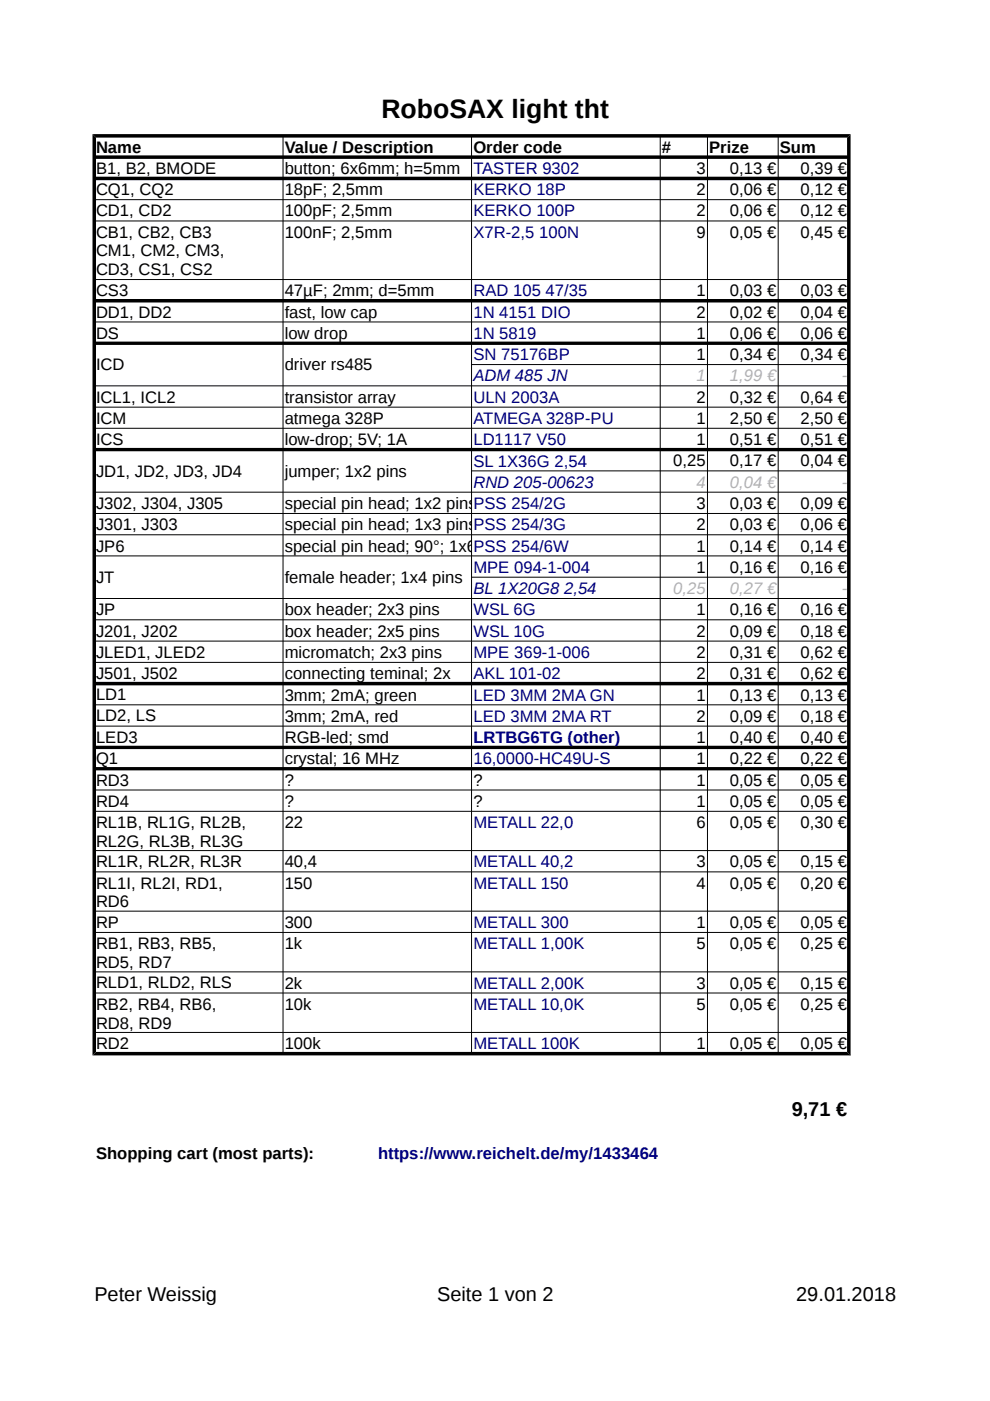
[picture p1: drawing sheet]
<svg xmlns="http://www.w3.org/2000/svg" width="210mm" height="297mm" viewBox="0 0 210 297" stroke-linecap="round" stroke-linejoin="round" font-family="sans-serif">
<defs><g id="words">
<text font-size="5.6" x="80.9" y="25.1">RoboSAX light tht</text>
<g font-size="4.2">
<text x="167.9" y="236.6">9,71 €</text>
<text x="20" y="275.9">Peter Weissig</text>
<text x="92.7" y="275.9">Seite 1 von 2</text>
<text x="168.8" y="275.9">29.01.2018</text>
</g>
<g font-size="3.5">
<text x="20.4" y="32.4">Name</text>
<text x="60.4" y="32.4">Value / Description</text>
<text x="100.4" y="32.4">Order code</text>
<text x="140.3" y="32.4">#</text>
<text x="150.4" y="32.4">Prize</text>
<text x="165.3" y="32.4">Sum</text>
<text x="20.4" y="36.9">B1, B2, BMODE</text>
<text x="20.4" y="41.4">CQ1, CQ2</text>
<text x="60.4" y="36.9">button; 6x6mm; h=5mm</text>
<text x="60.4" y="41.4">18pF; 2,5mm</text>
<text x="147.7" y="36.9">3</text>
<text x="147.7" y="41.4">2</text>
<text x="154.8" y="36.9">0,13 €</text>
<text x="154.8" y="41.4">0,06 €</text>
<text x="169.8" y="36.9">0,39 €</text>
<text x="169.8" y="41.4">0,12 €</text>
<text x="20.4" y="45.9">CD1, CD2</text>
<text x="60.4" y="45.9">100pF; 2,5mm</text>
<text x="147.7" y="45.9">2</text>
<text x="154.8" y="45.9">0,06 €</text>
<text x="169.8" y="45.9">0,12 €</text>
<text x="20.4" y="50.4">CB1, CB2, CB3</text>
<text x="60.4" y="50.4">100nF; 2,5mm</text>
<text x="147.7" y="50.4">9</text>
<text x="154.8" y="50.4">0,05 €</text>
<text x="169.8" y="50.4">0,45 €</text>
<text x="20.4" y="54.4">CM1, CM2, CM3,</text>
<text x="20.4" y="58.3">CD3, CS1, CS2</text>
<text x="20.4" y="62.8">CS3</text>
<text x="60.4" y="62.8">47µF; 2mm; d=5mm</text>
<text x="147.7" y="62.8">1</text>
<text x="154.8" y="62.8">0,03 €</text>
<text x="169.8" y="62.8">0,03 €</text>
<text x="20.4" y="67.3">DD1, DD2</text>
<text x="20.4" y="71.8">DS</text>
<text x="60.4" y="67.3">fast, low cap</text>
<text x="60.4" y="71.8">low drop</text>
<text x="147.7" y="67.3">2</text>
<text x="147.7" y="71.8">1</text>
<text x="154.8" y="67.3">0,02 €</text>
<text x="154.8" y="71.8">0,06 €</text>
<text x="169.8" y="67.3">0,04 €</text>
<text x="169.8" y="71.8">0,06 €</text>
<text x="147.7" y="76.3">1</text>
<text x="154.8" y="76.3">0,34 €</text>
<text x="169.8" y="76.3">0,34 €</text>
<text x="20.4" y="78.5">ICD</text>
<text x="60.4" y="78.5">driver rs485</text>
<text x="20.4" y="85.4">ICL1, ICL2</text>
<text x="20.4" y="89.9">ICM</text>
<text x="60.4" y="85.4">transistor array</text>
<text x="60.4" y="89.9">atmega 328P</text>
<text x="147.7" y="85.4">2</text>
<text x="147.7" y="89.9">1</text>
<text x="154.8" y="85.4">0,32 €</text>
<text x="154.8" y="89.9">2,50 €</text>
<text x="169.8" y="85.4">0,64 €</text>
<text x="169.8" y="89.9">2,50 €</text>
<text x="20.4" y="94.4">ICS</text>
<text x="60.4" y="94.4">low-drop; 5V; 1A</text>
<text x="147.7" y="94.4">1</text>
<text x="154.8" y="94.4">0,51 €</text>
<text x="169.8" y="94.4">0,51 €</text>
<text x="20.4" y="101.1">JD1, JD2, JD3, JD4</text>
<text x="60.4" y="101.1">jumper; 1x2 pins</text>
<text x="142.7" y="98.9">0,25</text>
<text x="154.8" y="98.9">0,17 €</text>
<text x="169.8" y="98.9">0,04 €</text>
<text x="20.4" y="107.9">J302, J304, J305</text>
<text x="60.4" y="107.9">special pin head; 1x2 pinsPSS 254/2G</text>
<text x="147.7" y="107.9">3</text>
<text x="154.8" y="107.9">0,03 €</text>
<text x="169.8" y="107.9">0,09 €</text>
<text x="20.4" y="112.4">J301, J303</text>
<text x="60.4" y="112.4">special pin head; 1x3 pinsPSS 254/3G</text>
<text x="147.7" y="112.4">2</text>
<text x="154.8" y="112.4">0,03 €</text>
<text x="169.8" y="112.4">0,06 €</text>
<text x="20.4" y="116.9">JP6</text>
<text x="60.4" y="116.9">special pin head; 90°; 1x6</text>
<text x="147.7" y="116.9">1</text>
<text x="154.8" y="116.9">0,14 €</text>
<text x="169.8" y="116.9">0,14 €</text>
<text x="20.4" y="123.6">JT</text>
<text x="60.4" y="123.6">female header; 1x4 pins</text>
<text x="147.7" y="121.5">1</text>
<text x="154.8" y="121.5">0,16 €</text>
<text x="169.8" y="121.5">0,16 €</text>
<text x="20.4" y="130.5">JP</text>
<text x="60.4" y="130.5">box header; 2x3 pins</text>
<text x="147.7" y="130.5">1</text>
<text x="154.8" y="130.5">0,16 €</text>
<text x="169.8" y="130.5">0,16 €</text>
<text x="20.4" y="135">J201, J202</text>
<text x="60.4" y="135">box header; 2x5 pins</text>
<text x="147.7" y="135">2</text>
<text x="154.8" y="135">0,09 €</text>
<text x="169.8" y="135">0,18 €</text>
<text x="20.4" y="139.5">JLED1, JLED2</text>
<text x="60.4" y="139.5">micromatch; 2x3 pins</text>
<text x="147.7" y="139.5">2</text>
<text x="154.8" y="139.5">0,31 €</text>
<text x="169.8" y="139.5">0,62 €</text>
<text x="20.4" y="144">J501, J502</text>
<text x="20.4" y="148.4">LD1</text>
<text x="60.4" y="144">connecting teminal; 2x</text>
<text x="60.4" y="148.5">3mm; 2mA; green</text>
<text x="147.7" y="144">2</text>
<text x="147.7" y="148.5">1</text>
<text x="154.8" y="144">0,31 €</text>
<text x="154.8" y="148.5">0,13 €</text>
<text x="169.8" y="144">0,62 €</text>
<text x="169.8" y="148.5">0,13 €</text>
<text x="20.4" y="153">LD2, LS</text>
<text x="60.4" y="153">3mm; 2mA, red</text>
<text x="147.7" y="153">2</text>
<text x="154.8" y="153">0,09 €</text>
<text x="169.8" y="153">0,18 €</text>
<text x="20.4" y="157.5">LED3</text>
<text x="60.4" y="157.5">RGB-led; smd</text>
<text x="147.7" y="157.5">1</text>
<text x="154.8" y="157.5">0,40 €</text>
<text x="169.8" y="157.5">0,40 €</text>
<text x="20.4" y="162">Q1</text>
<text x="20.4" y="166.5">RD3</text>
<text x="60.4" y="162">crystal; 16 MHz</text>
<text x="60.4" y="166.5">?</text>
<text x="100.4" y="166.5">?</text>
<text x="147.7" y="162">1</text>
<text x="147.7" y="166.5">1</text>
<text x="154.8" y="162">0,22 €</text>
<text x="154.8" y="166.5">0,05 €</text>
<text x="169.8" y="162">0,22 €</text>
<text x="169.8" y="166.5">0,05 €</text>
<text x="20.4" y="171.1">RD4</text>
<text x="60.4" y="171.1">?</text>
<text x="100.4" y="171.1">?</text>
<text x="147.7" y="171.1">1</text>
<text x="154.8" y="171.1">0,05 €</text>
<text x="169.8" y="171.1">0,05 €</text>
<text x="20.4" y="175.6">RL1B, RL1G, RL2B,</text>
<text x="20.4" y="179.5">RL2G, RL3B, RL3G</text>
<text x="60.4" y="175.6">22</text>
<text x="147.7" y="175.6">6</text>
<text x="154.8" y="175.6">0,05 €</text>
<text x="169.8" y="175.6">0,30 €</text>
<text x="20.4" y="183.9">RL1R, RL2R, RL3R</text>
<text x="60.4" y="183.9">40,4</text>
<text x="147.7" y="183.9">3</text>
<text x="154.8" y="183.9">0,05 €</text>
<text x="169.8" y="183.9">0,15 €</text>
<text x="20.4" y="188.4">RL1I, RL2I, RD1,</text>
<text x="60.4" y="188.4">150</text>
<text x="147.7" y="188.4">4</text>
<text x="154.8" y="188.4">0,05 €</text>
<text x="169.8" y="188.4">0,20 €</text>
<text x="20.4" y="196.7">RP</text>
<text x="20.4" y="192.4">RD6</text>
<text x="60.4" y="196.7">300</text>
<text x="147.7" y="196.7">1</text>
<text x="154.8" y="196.7">0,05 €</text>
<text x="169.8" y="196.7">0,05 €</text>
<text x="20.4" y="201.3">RB1, RB3, RB5,</text>
<text x="60.4" y="201.3">1k</text>
<text x="147.7" y="201.3">5</text>
<text x="154.8" y="201.3">0,05 €</text>
<text x="169.8" y="201.3">0,25 €</text>
<text x="20.4" y="209.5">RLD1, RLD2, RLS</text>
<text x="20.4" y="205.2">RD5, RD7</text>
<text x="60.4" y="209.6">2k</text>
<text x="147.7" y="209.6">3</text>
<text x="154.8" y="209.6">0,05 €</text>
<text x="169.8" y="209.6">0,15 €</text>
<text x="20.4" y="214.1">RB2, RB4, RB6,</text>
<text x="60.4" y="214.1">10k</text>
<text x="147.7" y="214.1">5</text>
<text x="154.8" y="214.1">0,05 €</text>
<text x="169.8" y="214.1">0,25 €</text>
<text x="20.4" y="218.1">RD8, RD9</text>
<text x="20.4" y="222.5">RD2</text>
<text x="60.4" y="222.5">100k</text>
<text x="147.7" y="222.5">1</text>
<text x="154.8" y="222.5">0,05 €</text>
<text x="169.8" y="222.5">0,05 €</text>
<text x="20.4" y="245.7">Shopping cart (most parts):</text>
</g>
<g font-size="3.5" fill="#000080">
<text x="100.4" y="36.9">TASTER 9302</text>
<text x="100.4" y="41.4">KERKO 18P</text>
<text x="100.4" y="45.9">KERKO 100P</text>
<text x="100.4" y="50.4">X7R-2,5 100N</text>
<text x="100.4" y="62.8">RAD 105 47/35</text>
<text x="100.4" y="67.3">1N 4151 DIO</text>
<text x="100.4" y="71.8">1N 5819</text>
<text x="100.4" y="76.3">SN 75176BP</text>
<text x="100.4" y="80.9">ADM 485 JN</text>
<text x="100.4" y="85.4">ULN 2003A</text>
<text x="100.4" y="89.9">ATMEGA 328P-PU</text>
<text x="100.4" y="94.4">LD1117 V50</text>
<text x="100.4" y="98.9">SL 1X36G 2,54</text>
<text x="100.4" y="103.4">RND 205-00623</text>
<text x="100.4" y="116.9">PSS 254/6W</text>
<text x="100.4" y="121.5">MPE 094-1-004</text>
<text x="100.4" y="126">BL 1X20G8 2,54</text>
<text x="100.4" y="130.5">WSL 6G</text>
<text x="100.4" y="135">WSL 10G</text>
<text x="100.4" y="139.5">MPE 369-1-006</text>
<text x="100.4" y="144">AKL 101-02</text>
<text x="100.4" y="148.5">LED 3MM 2MA GN</text>
<text x="100.4" y="153">LED 3MM 2MA RT</text>
<text x="100.4" y="157.6">LRTBG6TG (other)</text>
<text x="100.4" y="162">16,0000-HC49U-S</text>
<text x="100.4" y="175.6">METALL 22,0</text>
<text x="100.4" y="183.9">METALL 40,2</text>
<text x="100.4" y="188.4">METALL 150</text>
<text x="100.4" y="196.8">METALL 300</text>
<text x="100.4" y="201.3">METALL 1,00K</text>
<text x="100.4" y="209.6">METALL 2,00K</text>
<text x="100.4" y="214.1">METALL 10,0K</text>
<text x="100.4" y="222.5">METALL 100K</text>
<text x="80.2" y="245.6">https://www.reichelt.de/my/1433464</text>
</g>
<g font-size="3.5" fill="#b2b2b2">
<text x="147.7" y="80.9">1</text>
<text x="154.8" y="80.9">1,99 €</text>
<text x="178.5" y="80.9">-</text>
<text x="147.7" y="103.4">4</text>
<text x="154.8" y="103.4">0,04 €</text>
<text x="178.5" y="103.4">-</text>
<text x="142.7" y="126">0,25</text>
<text x="154.8" y="126">0,27 €</text>
<text x="178.5" y="126">-</text>
</g>
</g></defs>
<g fill="#000">
<path d="M19.6 28.4h160.7l-.7 .8h-159.2z" fill-rule="evenodd"/>
<path d="M20.4 32.9h159.2l.4 .4-.4 .4h-159.2l-.4-.4z" fill-rule="evenodd"/>
<path d="M20 37.8l.4-.3h159.2l.4 .3-.4 .4h-159.2z" fill-rule="evenodd"/>
<path d="M20.4 63.4h159.2l.4 .3-.4 .4h-159.2l-.4-.4z" fill-rule="evenodd"/>
<path d="M20.4 72.4h159.2l.4 .4-.4 .3h-159.2l-.4-.3z" fill-rule="evenodd"/>
<path d="M20 95.3l.4-.3h159.2l.4 .3-.4 .4h-159.2z" fill-rule="evenodd"/>
<path d="M20.4 144.6h159.2l.4 .4-.4 .3h-159.2l-.4-.3z" fill-rule="evenodd"/>
<path d="M20 158.5l.4-.4h159.2l.4 .4-.4 .3h-159.2z" fill-rule="evenodd"/>
<path d="M20 163l.4-.4h159.2l.4 .4-.4 .3h-159.2z" fill-rule="evenodd"/>
<path d="M19.6 28.4l.8 .8v193.8l-.8 .8z" fill-rule="evenodd"/>
<path d="M20.4 223h159.2l.7 .8h-160.7z" fill-rule="evenodd"/>
<path d="M180.3 28.4v195.4l-.7-.8v-193.8z" fill-rule="evenodd"/>
</g>
<g fill="none" stroke="#000" stroke-width=".21">
<path d="M60 28.8v194.6M100 28.8v194.6M140 28.8v194.6M150 28.8v194.6M165 28.8v194.6M20 42.3h160M20 46.8h160M20 59.3h160M20 68.3h160M100 77.3h80M20 81.8h160M20 86.3h160"/>
<path d="M20 90.8h160M100 99.8h80M20 104.4h160M20 108.9h160M20 113.4h160M20 117.9h160M20 126.9h160M20 131.4h160M20 135.9h160M100 122.4h80M20 140.4h160M20 149.4h160"/>
<path d="M20 154h160M20 167.5h160M20 172h160M20 180.3h160M20 184.9h160M20 193.2h160M20 197.7h160M20 206.1h160M20 210.5h160M20 218.9h160"/>
</g>
<use href="#words"/>
</svg>
